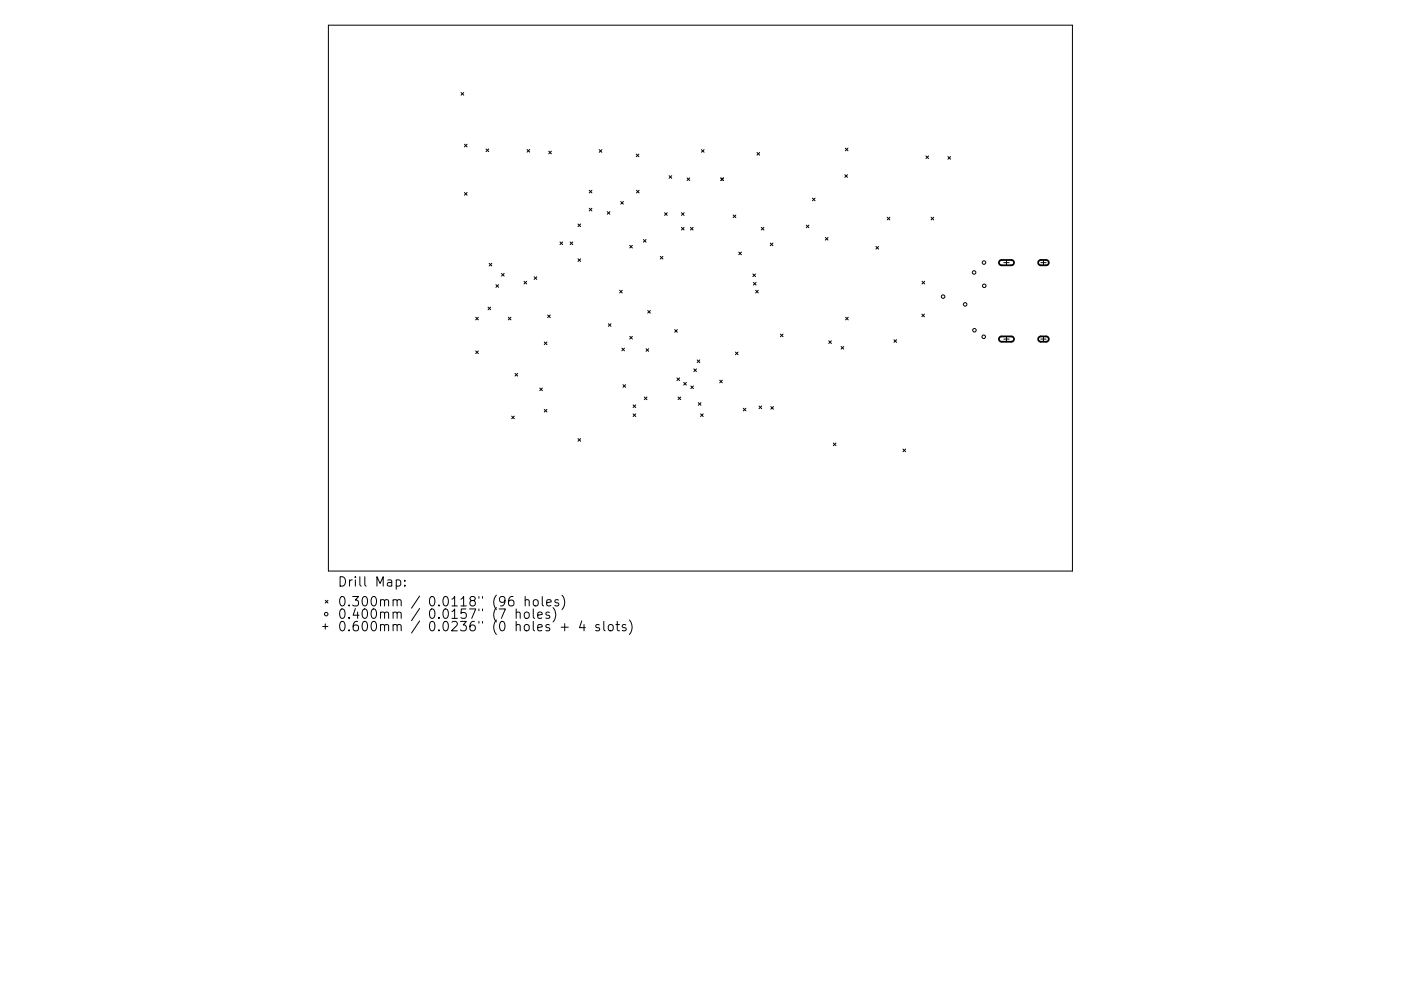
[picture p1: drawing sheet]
<svg xmlns="http://www.w3.org/2000/svg" width="297mm" height="210mm" viewBox="0 0 297 210" stroke-linecap="round" stroke-linejoin="round" font-family="sans-serif">
<defs><g id="words">
<g font-size="2.8">
<text x="71.5" y="125.1">Drill</text>
<text x="79.5" y="125.1">Map:</text>
<text x="71.5" y="129.3">0.300mm</text>
<text x="71.5" y="131.9">0.400mm</text>
<text x="91" y="129.3">0.0118&quot;</text>
<text x="91" y="131.9">0.0157&quot;</text>
<text x="104.7" y="129.3">(96</text>
<text x="104.7" y="131.9">(7</text>
<text x="109.7" y="131.9">holes)</text>
<text x="111.6" y="129.3">holes)</text>
<text x="71.5" y="134.5">0.600mm</text>
<text x="91" y="134.5">0.0236&quot;</text>
<text x="104.7" y="134.5">(0</text>
<text x="109.7" y="134.5">holes</text>
<text x="119.4" y="134.5">+</text>
<text x="123.6" y="134.5">4</text>
<text x="127.2" y="134.5">slots)</text>
</g>
</g></defs>
<g fill="none" stroke="#000" stroke-width=".21">
<path d="M69.6 5.3h157.8v115.9h-157.8zM97.8 19.6l.5 .6M98.3 19.6l-.5 .6M98.5 30.6l.5 .6M99 30.6l-.5 .6M103.1 31.6l.5 .6M103.6 31.6l-.5 .6M111.7 31.7l.6 .6M112.3 31.7l-.6 .6M116.3 32.1l.6 .5M116.9 32.1l-.6 .5M127 31.8l.6 .5"/>
<path d="M127.6 31.8l-.6 .5M134.9 32.7l.6 .6M135.5 32.7l-.6 .6M141.9 37.3l.5 .5M142.4 37.3l-.5 .5M145.7 37.7l.5 .6M146.2 37.7l-.5 .6M148.7 31.7l.6 .6M149.3 31.7l-.6 .6M152.8 37.7l.6 .6M153.4 37.7l-.6 .6M160.5 32.4l.6 .5"/>
<path d="M161.1 32.4l-.6 .5M179.1 37.1l.6 .5M179.2 31.4l.6 .6M179.7 37.1l-.6 .5M179.8 31.4l-.6 .6M196.3 33.1l.6 .5M196.9 33.1l-.6 .5M201 33.2l.5 .6M201.5 33.2l-.5 .6M98.5 40.8l.5 .6M99 40.8l-.5 .6M103.7 55.9l.6 .5"/>
<path d="M104.3 55.9l-.6 .5M106.3 58l.6 .6M106.9 58l-.6 .6M111.1 59.7l.6 .5M111.7 59.7l-.6 .5M113.2 58.7l.6 .6M113.8 58.7l-.6 .6M118.7 51.3l.6 .6M119.3 51.3l-.6 .6M120.9 51.3l.5 .6M121.4 51.3l-.5 .6M122.5 47.5l.6 .6"/>
<path d="M122.5 54.9l.6 .6M123.1 47.5l-.6 .6M123.1 54.9l-.6 .6M124.9 40.4l.6 .5M124.9 44.2l.6 .5M125.5 40.4l-.6 .5M125.5 44.2l-.6 .5M128.7 44.9l.6 .6M129.3 44.9l-.6 .6M131.6 42.8l.6 .5M132.2 42.8l-.6 .5M133.5 52.1l.6 .5"/>
<path d="M134.1 52.1l-.6 .5M134.9 40.4l.6 .5M135.5 40.4l-.6 .5M136.4 50.8l.6 .6M137 50.8l-.6 .6M140 54.4l.6 .6M140.6 54.4l-.6 .6M140.9 45.1l.6 .6M141.5 45.1l-.6 .6M144.5 45.1l.5 .6M144.5 48.2l.5 .6M145 45.1l-.5 .6"/>
<path d="M145 48.2l-.5 .6M146.4 48.2l.5 .6M146.9 48.2l-.5 .6M155.4 45.6l.6 .6M156 45.6l-.6 .6M156.6 53.5l.6 .5M157.2 53.5l-.6 .5M159.6 58.1l.6 .6M159.7 59.9l.6 .6M160.2 58.1l-.6 .6M160.3 59.9l-.6 .6M161.4 48.2l.6 .6"/>
<path d="M162 48.2l-.6 .6M163.3 51.6l.6 .5M163.9 51.6l-.6 .5M170.9 47.8l.6 .5M171.5 47.8l-.6 .5M172.2 42l.6 .6M172.8 42l-.6 .6M175 50.4l.6 .5M175.6 50.4l-.6 .5M185.7 52.3l.6 .6M186.3 52.3l-.6 .6M188.1 46.1l.6 .6"/>
<path d="M188.7 46.1l-.6 .6M195.5 59.7l.6 .5M196.1 59.7l-.6 .5M197.4 46.1l.6 .6M198 46.1l-.6 .6M212.8 55.7h1.2M213.4 55.2v1.1M220.7 55.7h1.1M221.2 55.2v1.1M100.9 67.3l.5 .6M100.9 74.5l.5 .5M101.4 67.3l-.5 .6"/>
<path d="M101.4 74.5l-.5 .5M103.5 65.2l.5 .5M104 65.2l-.5 .5M105.1 60.4l.6 .6M105.7 60.4l-.6 .6M107.8 67.3l.5 .6M108.3 67.3l-.5 .6M109.2 79.2l.6 .6M109.8 79.2l-.6 .6M115.4 72.6l.6 .5M116 72.6l-.6 .5M116.1 66.8l.6 .6"/>
<path d="M116.7 66.8l-.6 .6M129 68.7l.5 .5M129.5 68.7l-.5 .5M131.4 61.6l.5 .5M131.8 73.9l.6 .5M131.9 61.6l-.5 .5M132.4 73.9l-.6 .5M133.5 71.4l.6 .5M134.1 71.4l-.6 .5M137 74l.5 .5M137.3 65.9l.6 .5M137.5 74l-.5 .5"/>
<path d="M137.9 65.9l-.6 .5M143 69.9l.6 .6M143.6 69.9l-.6 .6M147.1 78.3l.6 .5M147.7 78.3l-.6 .5M147.8 76.4l.6 .5M148.4 76.4l-.6 .5M155.9 74.7l.6 .6M156.5 74.7l-.6 .6M160.2 61.6l.6 .5M160.8 61.6l-.6 .5M165.5 70.9l.5 .5"/>
<path d="M166 70.9l-.5 .5M175.7 72.3l.6 .6M176.3 72.3l-.6 .6M178.3 73.5l.6 .6M178.9 73.5l-.6 .6M179.3 67.3l.5 .6M179.8 67.3l-.5 .6M189.5 72.1l.6 .5M190.1 72.1l-.6 .5M195.4 66.6l.6 .6M196 66.6l-.6 .6M212.8 71.9h1.2"/>
<path d="M213.4 71.4v1.1M220.7 71.9h1.1M221.2 71.4v1.1M108.5 88.3l.5 .5M109 88.3l-.5 .5M114.4 82.3l.6 .6M115 82.3l-.6 .6M115.4 86.9l.6 .5M116 86.9l-.6 .5M122.5 93.1l.6 .5M123.1 93.1l-.6 .5M132.1 81.6l.5 .6"/>
<path d="M132.6 81.6l-.5 .6M134.2 85.9l.6 .6M134.2 87.8l.6 .6M134.8 85.9l-.6 .6M134.8 87.8l-.6 .6M136.6 84.2l.6 .6M137.2 84.2l-.6 .6M143.5 80.2l.6 .5M143.8 84.2l.5 .6M144.1 80.2l-.6 .5M144.3 84.2l-.5 .6M145 81.1l.5 .6"/>
<path d="M145.5 81.1l-.5 .6M146.5 81.9l.5 .6M147 81.9l-.5 .6M148.1 85.4l.5 .6M148.5 87.8l.6 .6M148.6 85.4l-.5 .6M149.1 87.8l-.6 .6M152.6 80.7l.5 .5M153.1 80.7l-.5 .5M157.6 86.6l.6 .6M158.2 86.6l-.6 .6M160.9 86.1l.6 .6"/>
<path d="M161.5 86.1l-.6 .6M163.4 86.3l.6 .5M164 86.3l-.6 .5M176.7 94l.5 .6M177.2 94l-.5 .6M191.4 95.3l.6 .5M192 95.3l-.6 .5M68.4 132.9h1.1M69 127.4l.5 .5M69 132.4v1.1M69.5 127.4l-.5 .5M77.3 122.4v1.7l.3 .3"/>
<path d="M83.3 127.4l.3-.2 .5 .1 .1 1.3M83.3 130.1l.3-.2 .5 .1 .1 1.2M83.3 132.7l.3-.2 .5 .1 .1 1.2M84.2 127.5l.3-.3 .5 .1 .1 1.3M84.2 130.1l.3-.2 .5 .1 .1 1.2M84.2 132.8l.3-.3 .5 .1 .1 1.2M89 126.5l-1.7 2.5M89 129.1l-1.7 2.6M89 131.7l-1.7 2.6M101.5 126.6v.3M101.5 129.2v.4M101.5 131.8v.4"/>
<path d="M102.3 126.6v.3M102.3 129.2v.4M102.3 131.8v.4M127.1 132.6l-.5-.1-.3 .3 .1 .3 .7 .2v.4h-.8"/>
<circle cx="206.5" cy="57.8" r=".38"/>
<circle cx="208.6" cy="55.7" r=".38"/>
<circle cx="200" cy="62.9" r=".38"/>
<circle cx="204.6" cy="64.6" r=".38"/>
<circle cx="206.6" cy="70.1" r=".38"/>
<circle cx="208.6" cy="71.5" r=".38"/>
<circle cx="208.7" cy="60.6" r=".38"/>
<circle cx="69.2" cy="130.3" r=".38"/>
</g>
<path d="M212 55.3l.3-.1h2.2l.4 .2 .1 .4-.5 .5h-2.2l-.5-.4zM220.3 55.3l.3-.1h1.3l.4 .2v.5l-.4 .4h-1.4l-.4-.4zM212 71.5l.3-.1h2.2l.4 .2 .1 .4-.5 .5h-2.2l-.5-.4zM220.3 71.5l.3-.1h1.3l.4 .3v.4l-.4 .4h-1.4l-.4-.4z" fill="none" stroke="#000" stroke-width=".38"/>
<use href="#words"/>
</svg>
